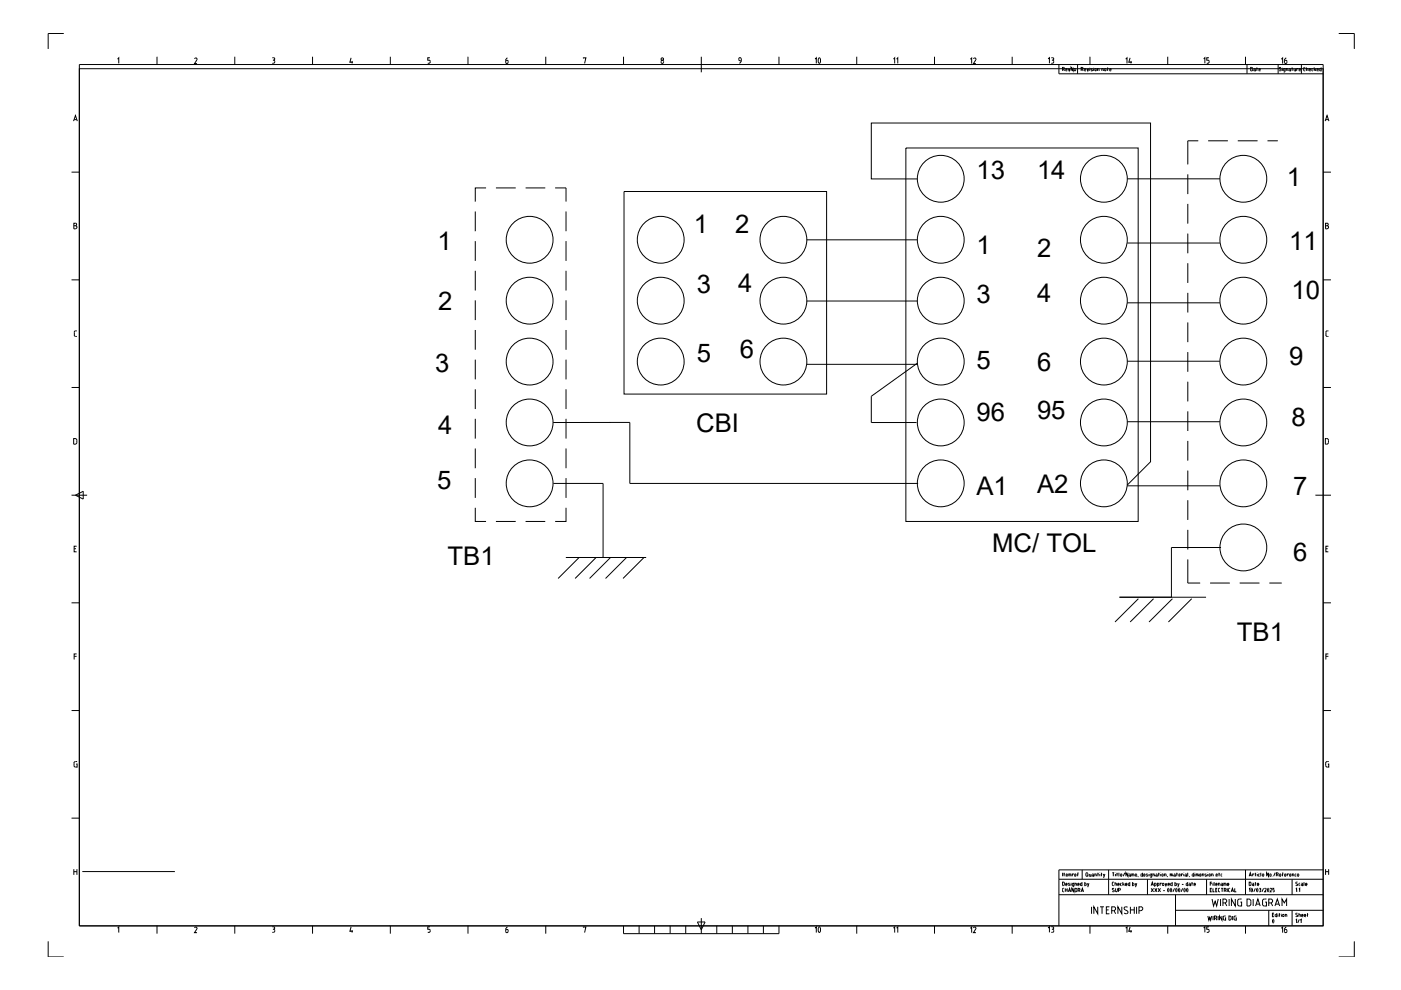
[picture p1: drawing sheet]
<svg xmlns="http://www.w3.org/2000/svg" width="297mm" height="210mm" viewBox="0 0 297 210" stroke-linecap="round" stroke-linejoin="round" font-family="sans-serif">
<defs><g id="words">
<g font-size="5.4">
<text x="207" y="38">13</text>
<text x="219.9" y="38">14</text>
<text x="272.9" y="39.5">1</text>
<text x="92.7" y="53.1">1</text>
<text x="147.1" y="49.3">1</text>
<text x="155.8" y="49.3">2</text>
<text x="207" y="53.8">1</text>
<text x="273.3" y="52.9">11</text>
<text x="219.9" y="54.4">2</text>
<text x="92.9" y="65.8">2</text>
<text x="147.8" y="62.1">3</text>
<text x="156.5" y="61.8">4</text>
<text x="207" y="64.3">3</text>
<text x="219.9" y="64">4</text>
<text x="273.8" y="63.3">10</text>
<text x="147.8" y="76.7">5</text>
<text x="156.8" y="76">6</text>
<text x="273.3" y="77.3">9</text>
<text x="92.2" y="79">3</text>
<text x="207" y="78.1">5</text>
<text x="219.9" y="78.6">6</text>
<text x="207" y="89.3">96</text>
<text x="219.9" y="88.8">95</text>
<text x="92.9" y="92">4</text>
<text x="147.6" y="91.5">CBI</text>
<text x="273.8" y="90.3">8</text>
<text x="92.7" y="103.7">5</text>
<text x="207" y="105">A1</text>
<text x="219.9" y="104.5">A2</text>
<text x="274.2" y="105">7</text>
<text x="94.9" y="119.8">TB1</text>
<text x="210.3" y="116.9">MC/ TOL</text>
<text x="274.2" y="119">6</text>
<text x="262.2" y="135.8">TB1</text>
</g>
<g font-size="5.3">
<text x="170.7" y="15.2">10</text>
<text x="170.7" y="199.3">10</text>
</g>
<g font-size="4.4">
<text x="224.7" y="14.8" transform="rotate(-90 224.7 14.8)">13</text>
<text x="241.3" y="14.8" transform="rotate(-90 241.3 14.8)">14</text>
<text x="270.9" y="14.8">16</text>
<text x="267.8" y="197.2">0</text>
<text x="221.2" y="199">13</text>
</g>
<g font-size="4">
<text x="191.6" y="14.8" transform="rotate(-90 191.6 14.8)">11</text>
<text x="208.1" y="14.8" transform="rotate(-90 208.1 14.8)">12</text>
<text x="257.5" y="14.8" transform="rotate(-90 257.5 14.8)">15</text>
<text x="106.2" y="199">6</text>
<text x="188.4" y="199">11</text>
<text x="205" y="199">12</text>
<text x="237.8" y="199">14</text>
<text x="257.5" y="199" transform="rotate(-90 257.5 199)">15</text>
<text x="270.9" y="199">16</text>
</g>
</g></defs>
<!-- layer: 0 -->
<g fill="none" stroke="#000" stroke-width=".21">
<path d="M16.8 14.6h263.7v181.7h-263.7zM103.1 39.8h-2.3v2.9M105.1 39.8h4.2M111.4 39.8h4.2M117.7 39.8h2.3v2.9M192.1 31.4h49.2v79.2h-49.2zM194.5 37.9h-9.8v-11.8h59.2v71.8l-4.9 4.9M239 37.9h19.6M251.8 37v4.2M254.1 29.9h-2.3v5M256.2 29.9h4.1M262.4 29.9h4.2"/>
<path d="M268.7 29.9h2.2M100.8 44.8v4.2M100.8 51.1v4.2M100.8 57.4v4.2M120 44.8v4.2M120 51.1v4.2M120 57.4v4.2M132.3 40.6h43v43h-43zM171.1 50.8h23.4M239 51.5h19.6M251.8 43.2v4.2M251.8 49.5v4.2"/>
<path d="M251.8 55.8v4.2M100.8 63.7v4.2M100.8 70v4.2M100.8 76.2v4.2M120 63.7v4.2M120 70v4.2M120 76.2v4.2M171.1 63.8h23.4M171.1 77.2h23.4M194.5 77l-9.8 7v5.6h9.6M239 64.2h19.6M239 76.6h19.6"/>
<path d="M251.8 62.1v4.2M251.8 68.4v4.1M251.8 74.6v4.2M100.8 82.5v4.2M100.8 88.8v4.2M100.8 95.1v4.2M117.3 89.6h16.2v12.9h61.2M120 82.5v4.2M120 88.8v4.2M120 95.1v4.2M239 89.4h19.6M251.8 80.9v4.2"/>
<path d="M251.8 87.2v4.2M251.8 93.5v4.2M251.8 99.8v4.2M100.8 107.7v2.9h2.3M100.8 101.4v4.2M105.1 110.6h4.2M111.4 110.6h4.2M117.3 102.5h10.6v15.7M120 118.2h17M120 107.7v2.9h-2.3M120 101.4v4.2M122.8 118.2l-4.5 4.4"/>
<path d="M126.4 118.2l-4.5 4.4M129.4 118.2l-4.4 4.4M132.8 118.2l-4.4 4.4M136.5 118.2l-4.4 4.4M239 103h19.6M251.8 106.1v4.1M251.8 112.3v4.2M251.8 118.6v5h2.7M258.9 116.1h-10.5v10.5M237.4 126.6h18.3M241.4 126.9l-5 5M244.6 126.9l-5 5"/>
<path d="M248.6 126.9l-5 5M252.7 126.9l-5 5M256.6 123.6h4.1M262.8 123.6h4.2M269.1 123.6h2.7M17.5 184.8h19.6"/>
<circle cx="199.5" cy="37.9" r="5"/>
<circle cx="234" cy="37.9" r="5"/>
<circle cx="263.6" cy="37.9" r="5"/>
<circle cx="112.3" cy="50.8" r="5"/>
<circle cx="140.1" cy="50.8" r="5"/>
<circle cx="166.1" cy="50.8" r="5"/>
<circle cx="199.5" cy="50.8" r="5"/>
<circle cx="234" cy="50.8" r="5"/>
<circle cx="263.6" cy="50.8" r="5"/>
<circle cx="112.3" cy="63.8" r="5"/>
<circle cx="112.3" cy="76.7" r="5"/>
<circle cx="140.1" cy="76.7" r="5"/>
<circle cx="140.1" cy="63.8" r="5"/>
<circle cx="166.1" cy="63.8" r="5"/>
<circle cx="166.1" cy="76.7" r="5"/>
<circle cx="199.5" cy="76.7" r="5"/>
<circle cx="199.5" cy="63.8" r="5"/>
<circle cx="234" cy="63.8" r="5"/>
<circle cx="234" cy="76.7" r="5"/>
<circle cx="263.6" cy="76.7" r="5"/>
<circle cx="263.6" cy="63.8" r="5"/>
<circle cx="112.3" cy="89.6" r="5"/>
<circle cx="199.5" cy="89.6" r="5"/>
<circle cx="234" cy="89.6" r="5"/>
<circle cx="263.6" cy="89.6" r="5"/>
<circle cx="112.3" cy="102.5" r="5"/>
<circle cx="199.5" cy="102.5" r="5"/>
<circle cx="234" cy="102.5" r="5"/>
<circle cx="263.6" cy="116.1" r="5"/>
<circle cx="263.6" cy="102.5" r="5"/>
</g>
<!-- layer: Title Block -->
<g fill="none" stroke="#000" stroke-width=".21">
<path d="M13.5 7.1h-3.3v3.3M16.8 13.7h263.7v182.6h-263.7zM24.9 12.5l.3-.2v1.1M33.3 12v1.7M41.3 12.5l.3-.2 .1 .4M41.7 12.7l-.5 .8h.6M49.8 12v1.7M57.7 12.2l.5 .2v.2l-.2 .1M57.9 12.8h.1M58 12.7l.2 .2 .1 .3-.2 .2h-.4M66.3 12v1.7M74.4 12.3l-.2 .9h.6"/>
<path d="M74.6 12.9v.5M82.8 12v1.7M91.2 12.2h-.5v.6h.4l.1 .3-.1 .3h-.4M99.2 12v1.7M107.2 12.8v.4M107.2 12.8h.3M107.5 12.8l.3 .3M107.6 12.3l-.4 .5M107.7 13.1v.2l-.2 .2-.3-.3M115.7 12v1.7M123.7 12.4v-.1h.5l-.3 1.1M132.2 12v1.7"/>
<path d="M140.2 13l.2-.2 .3 .2M140.2 13.2l.2 .2 .3-.2M140.2 13v.2M140.7 13v.2M148.7 12v3.3M156.7 12.4l.2-.2 .2 .2 .1 .5-.5-.2zM157.2 12.8l-.5 .6M165.2 12v1.7M181.6 12v1.7M198.1 12v1.7M214.6 12v1.7M224.5 15.6h56"/>
<path d="M225.9 14.7l.2-.2 .2 .2M226.1 15h.2M226.3 14.7l-.4 .1M226.5 14.5l.2 .5 .2-.5M227.5 14.3v.7l-.4-.7v.7M227.7 14.7l.2-.2 .2 .2M227.7 14.7l.2 .3 .2-.3M228.5 13.7v1.9M229.2 14.7h.2l.3 .3M229.4 14.3l.2 .2-.2 .2M229.4 14.3h-.2v.7M229.9 14.7l.1-.2 .2 .2"/>
<path d="M229.9 14.7l.1 .3M230 15h.2M230.2 14.7l-.3 .1M230.5 14.5l.1 .5 .2-.5M231 14.3h.1M231 14.5v.5M231.1 12v1.7M231.3 15h.2M231.3 14.7l.3 .2-.1 .1M231.6 14.6h-.3v.1M231.9 14.3h.1M231.9 14.5v.5"/>
<path d="M232.1 14.7l.2-.2 .1 .2M232.1 14.7l.2 .3 .1-.3M233 14.7l-.3-.2v.5M233 14.7v.3M233.9 14.7l-.3-.2v.5M233.9 14.7v.3M234.2 14.7l.1 .3 .2-.3M234.2 14.7l.1-.2 .2 .2M234.8 14.5h.2M234.8 14.3v.7M235.3 14.7l.1-.2 .2 .2M235.3 14.7l.1 .3"/>
<path d="M235.4 15h.2M235.6 14.7l-.3 .1M247.6 12v1.7M264.1 12v1.7M264.4 13.7v1.9M265.6 14.5l-.1-.1-.3-.1v.7h.3l.1-.2M265.6 14.5v.3M265.9 14.5l.2 .2M265.9 14.8l-.1 .1 .1 .1M266 14.8h.2M266.2 14.7v.3h-.2M266.4 14.5h.3"/>
<path d="M266.5 14.3v.7M266.9 14.7l.2-.2 .1 .2M266.9 14.7l.1 .3M267 15h.2M267.2 14.7l-.3 .1M276.7 14.3h-.2l-.1 .6 .3 .1M277 14.5l.3 .1v.4M277 14.3v.7M277.6 14.7l.1-.2 .2 .2M277.6 14.7l.1 .3M277.7 15h.2M277.9 14.7l-.3 .1"/>
<path d="M278.1 14.9l.2 .1M278.1 14.7v.2M278.3 15h.1M278.4 14.5l-.3 .2M278.6 14.3v.7M278.8 14.7l.2 .3M279 14.6l-.4 .2M279.2 14.7l.2-.2 .1 .2M279.2 14.7l.1 .3M279.3 15h.2M279.5 14.7l-.3 .1M279.8 14.9l.1 .1"/>
<path d="M279.8 14.7v.2M280.1 14.3v.7h-.2M280.1 14.5l-.3 .2M283.8 7.1h3.3v3.3M15.2 36.5h1.6M15.6 25.7l.4-1.2 .4 1.2M15.7 25.4h.6M280.5 36.5h1.7M281 25.7l.4-1.2 .4 1.2M281.1 25.4h.5M15.2 59.3h1.6M15.7 47.3l.5 .1v.3l-.2 .1a.33 .33 0 0 1 .3 .4 .33 .33 0 0 1-.3 .3h-.3z"/>
<path d="M15.7 47.9h.3M280.5 59.3h1.7M281 47.3l.6 .1v.3l-.2 .1a.33 .33 0 0 1 .3 .4 .33 .33 0 0 1-.3 .3h-.4zM281 47.9h.4M16 70.1l-.2 .2-.1 .7 .2 .3h.4M16.1 70.2h.2M281.1 71l.2 .3h.4M281.1 70.4v.6M281.4 70.1l-.3 .3M281.4 70.2h.3M15.2 82.2h1.6M15.9 93l.4 .4-.1 .6-.3 .2"/>
<path d="M15.9 93h-.3v1.2h.3M280.5 82.2h1.7M281 93l.6 .2 .1 .6-.2 .3-.5 .1zM15.2 105h3.3M15.7 116.3h.4M16 105l1.6-.8v1.6zM16.2 115.8h-.5v1.2h.5M278.9 105h3.3M281.1 116.3h.4M281.6 115.8h-.5v1.2h.5M15.2 127.8h1.6M15.7 139.2h.5"/>
<path d="M16.2 138.6h-.5v1.2M280.5 127.8h1.7M281.1 139.2h.5M281.6 138.6h-.5v1.2M15.2 150.7h1.6M280.5 150.7h1.7M15.2 173.5h1.6M15.7 161.8v.7l.3 .1M16.2 162h.2v.7h-.4M16.4 161.5h-.6l-.1 .3M280.5 173.5h1.7M281.1 161.8v.7l.3 .1"/>
<path d="M281.5 162h.2v.7h-.3M281.7 161.5h-.5l-.1 .3M10.2 199.6v3.3h3.3M15.7 184.3v1.2M15.7 184.8h.6M16.3 184.3v1.2M24.9 196.8l.3-.3v1.2M33.3 196.3v1.7M41.3 196.8l.2-.2 .3 .2-.6 .9h.6M49.8 196.3v1.7M57.7 196.5l.5 .1v.3l-.2 .1M57.9 197h.1"/>
<path d="M58 197l.2 .2 .1 .2-.2 .2-.4 .1M66.3 196.3v1.7M74.4 196.5l-.2 .9h.6M74.6 197.2v.5M82.8 196.3v1.7M91.2 196.5h-.5v.5l.4 .1 .1 .3-.1 .2-.4 .1M99.2 196.3v1.7M115.7 196.3v1.7M123.7 196.7v-.2h.5l-.3 1.2M132.2 196.3v1.7h33v-1.7M135.5 196.3v1.7M138.8 196.3v1.7"/>
<path d="M142.1 196.3v1.7M145.4 196.3v1.7M147.9 195.5h1.6l-.8 1.6zM148.7 194.7v3.3M152 196.3v1.7M155.3 196.3v1.7M158.6 196.3v1.7M161.9 196.3v1.7M181.6 196.3v1.7M198.1 196.3v1.7M214.6 196.3v1.7M224.5 186.4h56"/>
<path d="M224.5 189.7h56M225.3 185v.8M225.4 187l.3 .2M225.4 188.3l-.1 .6 .1 .2M225.5 187h-.2v.8h.2M225.5 189.1h.1M225.5 188.3h.1M225.5 185.3h.3M225.6 185v.8M225.7 187.2l-.1 .5-.2 .1M225.9 188.3v.8M225.9 188.7h.4"/>
<path d="M225.9 187.5h.4l-.1-.2-.3 .1 .2 .4M226 185.6h.3v-.3h-.2l-.1 .3 .3 .2M226.1 187.8h.2M226.3 188.3v.8M226.5 189.1l.3-.8 .2 .8M226.6 187.5l.2 .2h-.3M226.6 188.9h.3M226.8 187.3h-.2v.1M226.9 185.3v.5M226.9 185.3l.2 .5M226.9 185.3h-.3v.5M227.1 187v.1"/>
<path d="M227.1 187.3v.5M227.5 187.8l-.2-.4 .4-.1v.6M227.5 187.8h.2M227.6 185.4l-.3-.1v.5M227.7 187.9l-.3 .1M227.7 188.3v.8l-.4-.8v.8M227.9 187.8v-.5h.3l.1 .5M228.1 185.5l-.2-.2-.1 .3 .4 .2M228.2 185.5l-.4 .1M228.3 188.6v-.2l-.4-.1v.8l.4-.3M228.3 188.6v.3M228.4 185.3h.3"/>
<path d="M228.5 187.5h.3v-.2h-.3l.1 .5M228.6 188.8l.3-.1v-.3l-.3-.1v.8M228.6 187.8h.2M228.6 185l-.1 .2v.6M228.8 188.8l.2 .3M229.2 187.3l-.1 .3 .1 .2M229.2 189.1l.3-.8 .2 .8M229.2 187.3h.2M229.3 188.9h.4M229.4 187v.8h-.2M229.4 184.4v2M230 187v.8h.2"/>
<path d="M230 187.3l.3 .1-.2 .4M230.2 185.6l.2 .2 .2-.2M230.2 185.6v-.4l.2-.2 .2 .2v.4M230.5 185.6l.2 .2M230.6 187.3l.1 .5M230.9 187.3l-.3 .7M231 185.3v.4l.3 .1v-.5M231.1 196.3v1.7M231.4 192.3v1.4M231.6 185.3l.3 .1M231.7 185.5l-.2 .1 .2 .2M231.7 185.6h.2"/>
<path d="M231.9 185.4v.4h-.2M232.1 185.8v-.5h.3v.5M232.7 185.3h.3M232.7 192.3v1.4l-.8-1.4v1.4M232.8 185v.8M233.2 185v.1M233.2 185.3v.5M233.2 192.3h.9M233.4 185.3h.3M233.5 185v.8M233.7 192.3v1.4M233.9 185.3l.2 .5"/>
<path d="M234.3 185.3l-.4 .7M234.6 192.9h.4M235 184.4v5.3M235.2 192.3h-.6v1.4h.6M235.7 193.1h.4M235.8 185h.4M236 187l-.2 .2v.4l.2 .2M236 187.8h.2M236 187h.2M236 185v.8M236.1 193.1a.4 .4 0 0 0 .4-.4 .4 .4 0 0 0-.4-.4h-.4v1.4M236.2 188.4l-.4 .1 .4 .4-.4 .1"/>
<path d="M236.2 193.1l.3 .6M236.4 187v.8M236.4 187.3h.2M236.5 188.3v.7h.3l.1-.1M236.5 185v.1M236.5 185.3v.5M236.6 187.3l.1 .5M236.7 185.3h.3M236.8 185v.8M236.9 188.3v.6M237 187.5h.3l-.1-.2-.2 .1 .1 .4M237.1 187.8h.2"/>
<path d="M237.1 188.8l.4-.1v-.3l-.4-.1v.8M237.2 185l.1 .8M237.6 185.6h.3l-.1-.3h-.2v.3l.3 .2M237.7 187.8h.1M237.8 187.3l-.2 .1 .1 .4M237.8 192.3v1.4l-.8-1.4v1.4M238.1 187v.8M238.2 187.4l.2 .4M238.4 187.4l-.3 .1M238.5 185l-.4 .8M238.6 187.5h.4l-.1-.2-.3 .1 .1 .4M238.8 187.8h.2"/>
<path d="M239.1 192.3h-.6l-.2 .2 .1 .3 .6 .3a.41 .41 0 0 1 0 .7 .41 .41 0 0 1-.7-.2M239.1 185v.8l-.4-.8v.8M239.3 187.3l-.1 .3 .1 .2M239.3 187.3h.2M239.4 185.3h.2M239.5 185.6h.2M239.5 187v.8h-.2M239.5 185.3l.2 .5-.3-.1 .1-.2M239.7 192.9h.8M239.7 192.3v1.4M240.1 187v.8h.2M240.1 187.3h.2"/>
<path d="M240.2 185.3v.5M240.3 185.3l.1 .5M240.3 187.3l.1 .1-.1 .4M240.3 185.3h-.3v.5M240.5 192.3v1.4M240.7 185.6h.3v-.3h-.3v.3l.3 .2M240.7 187.3l.1 .5M241 192.3v1.4M241 187.3l-.3 .7M241.3 185.8v.2M241.5 193.1h.4M241.9 193.1a.4 .4 0 0 0 .4-.4 .4 .4 0 0 0-.4-.4h-.4v1.4"/>
<path d="M242.2 185v.8l-.3-.1v-.4h.3M242.6 185.8h.2M242.8 185.5l-.3-.2 .1 .5M242.8 185.5l-.3 .1M243.1 185.5l.2 .1M243.3 186.4v3.3M243.3 185.6v.1h-.3M243.3 185.3h-.2v.2M243.6 185v.1M243.6 185.3v.5M243.9 186h.1M244.1 187.8l.2-.8 .3 .8"/>
<path d="M244.1 188.3l.5 .8M244.2 187.6h.3M244.2 185.8l-.3-.1v-.4h.3l-.2 .7M244.4 185.8v-.5h.3l.1 .5M244.6 188.3l-.5 .8M244.8 187.8h.2M244.8 188.3l.5 .8M245 187.8l.1-.4-.3-.1v.7M245.1 185.3h.2l.1 .5-.3-.1v-.2M245.1 185.6h.3M245.3 188.3l-.5 .8M245.4 187.8h.2"/>
<path d="M245.5 188.3l.6 .8M245.6 185.3h.2M245.7 185v.8M245.7 187.4l-.3-.1v.7M245.7 187.6l-.1 .2M245.7 187.4v.2M246.1 188.3l-.6 .8M246.1 185v.1M246.1 185.3v.5M246.2 187.4l-.2-.1v.5M246.3 185.5l.2-.2 .1 .2M246.3 185.6l.2 .2 .1-.2"/>
<path d="M246.4 185.5v.1M246.5 187.3l.3 .1-.2 .4-.1-.2zM246.6 188.8h.4M246.7 185.5v.1M246.9 185.8v-.5h.3v.5M247.1 187.3l.1 .5 .2-.5M247.5 185.8v.2M247.6 196.3v1.7M247.6 189l-.1-.4 .2-.3 .1 .3v.4M247.6 189h.2M247.6 187.5h.3v-.2l-.3 .1 .1 .4M247.7 187.8h.2"/>
<path d="M248.2 189l-.1-.4 .2-.3 .1 .3-.1 .4M248.2 189h.1M248.4 185.3v.5M248.5 185.3l.1 .5M248.5 185.3h-.4v.5M248.5 187v.8h-.2M248.5 187.3h-.3l.1 .5M248.9 185.3h.2l.1 .5-.3-.1 .1-.2M249 185.6h.2M249 188.3l-.3 .8M249.1 187v.8h.2M249.1 187.3l.3 .1-.1 .4"/>
<path d="M249.2 193h31.3M249.2 189.7v6.6M249.3 189v-.4l.1-.3 .2 .3-.1 .4M249.3 189h.2M249.4 185.3h.3M249.5 185v.8M249.7 187.3l.1 .5M249.9 189v-.4l.1-.3 .2 .3-.1 .4M249.9 189h.2M249.9 185.6h.3v-.3l-.3 .2 .1 .3M250 187.3l-.3 .7M250.1 185.8h.1"/>
<path d="M250.6 187.5h.3M250.8 185.4l-.3-.1v.5M250.8 188.3l-.4 .8M251 185v.1M251 185.3v.5M251.1 189l-.1-.4 .1-.3 .2 .3-.1 .4M251.1 189h.1M251.3 185.3h.1M251.4 185.6h.2M251.4 185.3l.2 .5-.3-.1 .1-.2M251.6 187.3l-.1 .1 .1 .4M251.6 189v-.4l.1-.3 .2 .3-.1 .4"/>
<path d="M251.6 189h.2M251.6 187.3h.2M251.8 185l.1 .8M251.8 187v.8h-.2M252.1 187.3l.3 .1v.4h-.2M252.2 185.8v.2M252.4 187.5l-.3 .1 .1 .2M252.6 187.3h.3M252.7 187v.8M252.9 185.3l-.1 .3 .1 .2M252.9 185.3h.2M253.1 185v.8h-.2"/>
<path d="M253.1 187.5h.4l-.1-.2h-.2v.5M253.3 187.8h.2M253.3 185v.1M253.3 185.3v.5M253.8 185.3v.5M254.1 185.4l-.5-.1v.5M254.1 185.4v.4M254.5 185.8h.2M254.6 185.5l-.2-.2v.5M254.7 185.5l-.4 .1M255.1 185.3l.1 .5M255.1 185.3h-.2v.5"/>
<path d="M255.5 185.5l.3 .1M255.7 185.6l.1 .1h-.3M255.8 185.3h-.3v.2M255.8 186.4v3.3M256.1 185v.1M256.1 185.3v.5M256.6 187.4h.3M256.6 188.7h.3M256.9 185.8v-.5h.3v.5M256.9 187h-.3v.8M256.9 188.3h-.3v.8h.3M257 190.6l.3 1.5 .3-1 .4 1 .3-1.5"/>
<path d="M257.2 188.3v.8h.3M257.2 187v.1M257.2 187.3v.5M257.4 187l.1 .8M257.8 187.5h.3l-.1-.2h-.2l.1 .5M257.8 188.7h.2M257.8 185.5h.3v-.2h-.3v.3l.3 .2M257.9 187.8h.2M258.1 188.3h-.3v.8h.3M258.3 187.8v-.5h.3l.1 .5M258.4 185.3h.2M258.5 185v.8"/>
<path d="M258.7 188.3l-.3 .1-.1 .5 .4 .2M258.8 190.6v1.5M258.9 188.3h.4M258.9 187.3l.3 .1v.4h-.2M259 185.3l-.1 .3 .1 .2M259 185.3h.1M259 185.8h.1M259.1 194.2v.9l-.5-.9v.9M259.1 188.3v.8M259.2 187.5l-.3 .1 .1 .2M259.3 191.4h.4a.41 .41 0 0 0 .4-.4 .41 .41 0 0 0-.4-.4h-.4v1.5M259.6 188.8l.3-.1v-.3l-.3-.1v.8"/>
<path d="M259.7 194.6h.2v.5h-.3M259.7 187.3v.5M259.8 191.4l.3 .7M259.8 188.8l.2 .3M259.9 194.2l-.5 .1-.1 .5 .3 .3M260 187.4l-.5-.1v.5M260 187.4v.4M260.2 188.3v.8M260.3 187.8h.3M260.5 187.4l-.2-.1v.5M260.6 187.4l-.4 .1M260.6 190.6v1.5"/>
<path d="M260.6 188.3l-.1 .2v.4l.1 .2M260.7 189.1h.1M260.7 188.3h.1M260.8 194.2l.2 .3M260.8 194.2h-.2v.9h.2M261 194.8l-.2 .3M261 189.1l.3-.8 .2 .8M261 194.5v.3M261.1 188.9h.4M261.3 194.2v.9M261.8 188.3v.8h.3M261.9 190.6v1.5l-.8-1.5v1.5"/>
<path d="M262 194.6h.1v.5h-.2M262.1 194.2l-.4 .1-.1 .2v.3l.3 .3M262.4 191v.7M263 191.3h.2v.8l-.6-.1-.2-.3M263.2 190.6l-.6 .1-.2 .3M264.1 184.4v5.3M264.1 196.3v1.7M264.4 190.6l.6 .1a1 1 0 0 1 0 1.3l-.6 .1zM264.9 185.8l.2-.8 .2 .8M264.9 188.5l.1-.2v.8M264.9 185.6h.4M265 187l.2 .2"/>
<path d="M265 187h-.1v.8h.1M265.3 187.2l-.1 .5-.2 .1M265.3 189v-.4l.1-.3 .2 .3-.1 .4M265.3 189h.2M265.5 187.3l.3 .1v.4h-.2M265.6 187.5l-.1 .1 .1 .2M265.6 187.5h.2M265.7 190.6v1.5M265.8 185.4l-.2-.1v.5M266.1 185.3h.2M266.1 187.3h.2M266.2 185v.8"/>
<path d="M266.2 187v.8M266.2 188.3l-.4 .8M266.2 192.1l.5-1.5 .5 1.5M266.4 191.7h.7M266.5 189l-.1-.4 .2-.3 .1 .3-.1 .4M266.5 189h.1M266.6 187.5h.3l-.1-.2-.2 .1 .1 .4M266.6 185v.1M266.6 185.3v.5M266.7 187.8h.2M267 185.3l-.2 .3 .2 .2M267 185.3h.1"/>
<path d="M267 185.8h.1M267 188.3l.3 .1-.2 .3 .2 .1M267.1 188.7h.1M267.3 185l.1 .8M267.3 188.8v.2l-.3 .1M267.6 185.6h.4l-.1-.3h-.2l-.1 .3 .4 .2M267.9 188.3l-.3 .8M268.1 188.5l.2-.2 .1 .3M268.3 191.3h.2v.8l-.6-.1-.2-.3M268.4 188.6l-.3 .5h.4M268.5 190.6h-.4l-.4 .2v.9M268.8 189l-.1-.4 .2-.3 .1 .3-.1 .4"/>
<path d="M268.8 189h.1M269 185v.8l-.4-.8v.8M269 191.4h.4a.41 .41 0 0 0 .4-.4 .41 .41 0 0 0-.4-.4h-.4v1.5M269.3 185.3l.2 .2-.1 .3-.2-.2zM269.4 188.3l-.1 .2M269.5 188.3l.1 .2-.3 .6h.3M269.5 191.4l.3 .7M269.8 185.7v.1M269.9 189.1h.1M270 188.7l.2 .1M270.2 188.3h-.3v.4h.1M270.2 188.9l-.2 .2"/>
<path d="M270.2 188.8v.1M270.3 192.1l.5-1.5 .5 1.5M270.4 185l-.4 .8M270.5 191.7h.7M270.6 185.5l.4-.1v-.3l-.4-.1v.8M270.9 185.5l.1 .3M271.3 185.6h.3l-.1-.3h-.2v.3l.3 .2M271.8 192.1v-1.5l.5 .8 .5-.8v1.5M271.8 185.3h.3M272.1 185l-.2 .2v.6M272.3 185.6h.4l-.1-.3-.3 .2 .2 .3M272.5 185.8h.2"/>
<path d="M273.2 185.4l-.3-.1v.5M273.4 185.6h.3v-.3h-.3v.3l.3 .2M274 186.4v3.3M274 193v3.3M274 185.8v-.5h.3v.5M274.7 194.3l.3 .1M274.7 187.7l.3 .1M274.7 188.5l.2-.2v.8M274.8 185.3l-.2 .1v.3l.2 .1M274.8 187.4l.3 .1-.1 .3M274.9 187l.2 .1M274.9 187l-.2 .2 .1 .1"/>
<path d="M275.1 193.7h-.4l.4 .4-.1 .2M275.1 188.7h.1M275.1 189h.1M275.2 185.8h.2M275.4 185.5l-.3-.2 .1 .5M275.4 185.5l-.3 .1M275.4 193.9h.3v.5M275.4 188.5l.2-.2v.8M275.4 193.6v.8M275.5 187.8h.1M275.6 187.3l-.2 .1 .1 .4M275.9 187.3l.3 .1v.4h-.2"/>
<path d="M276.1 194.4h.2M276.2 187.5l-.3 .1 .1 .2M276.3 194l-.3-.1 .1 .4M276.3 194l-.3 .1M276.5 187v.8M276.7 194.4h.2M276.8 187.5h.3v-.2l-.3 .1 .1 .4M276.9 194l-.3-.1 .1 .4M276.9 194l-.4 .1M276.9 187.8h.2M277.1 193.9h.3M277.2 193.6v.8"/>
<path d="M280.5 184.4h-56v11.9M281 184.8h.7M281 184.3v1.2M281.7 184.3v1.2M287.1 199.6v3.3h-3.3"/>
<circle cx="140.4" cy="12.5" r=".26"/>
<circle cx="256.4" cy="185.5" r=".2"/>
</g>
<use href="#words"/>
</svg>
